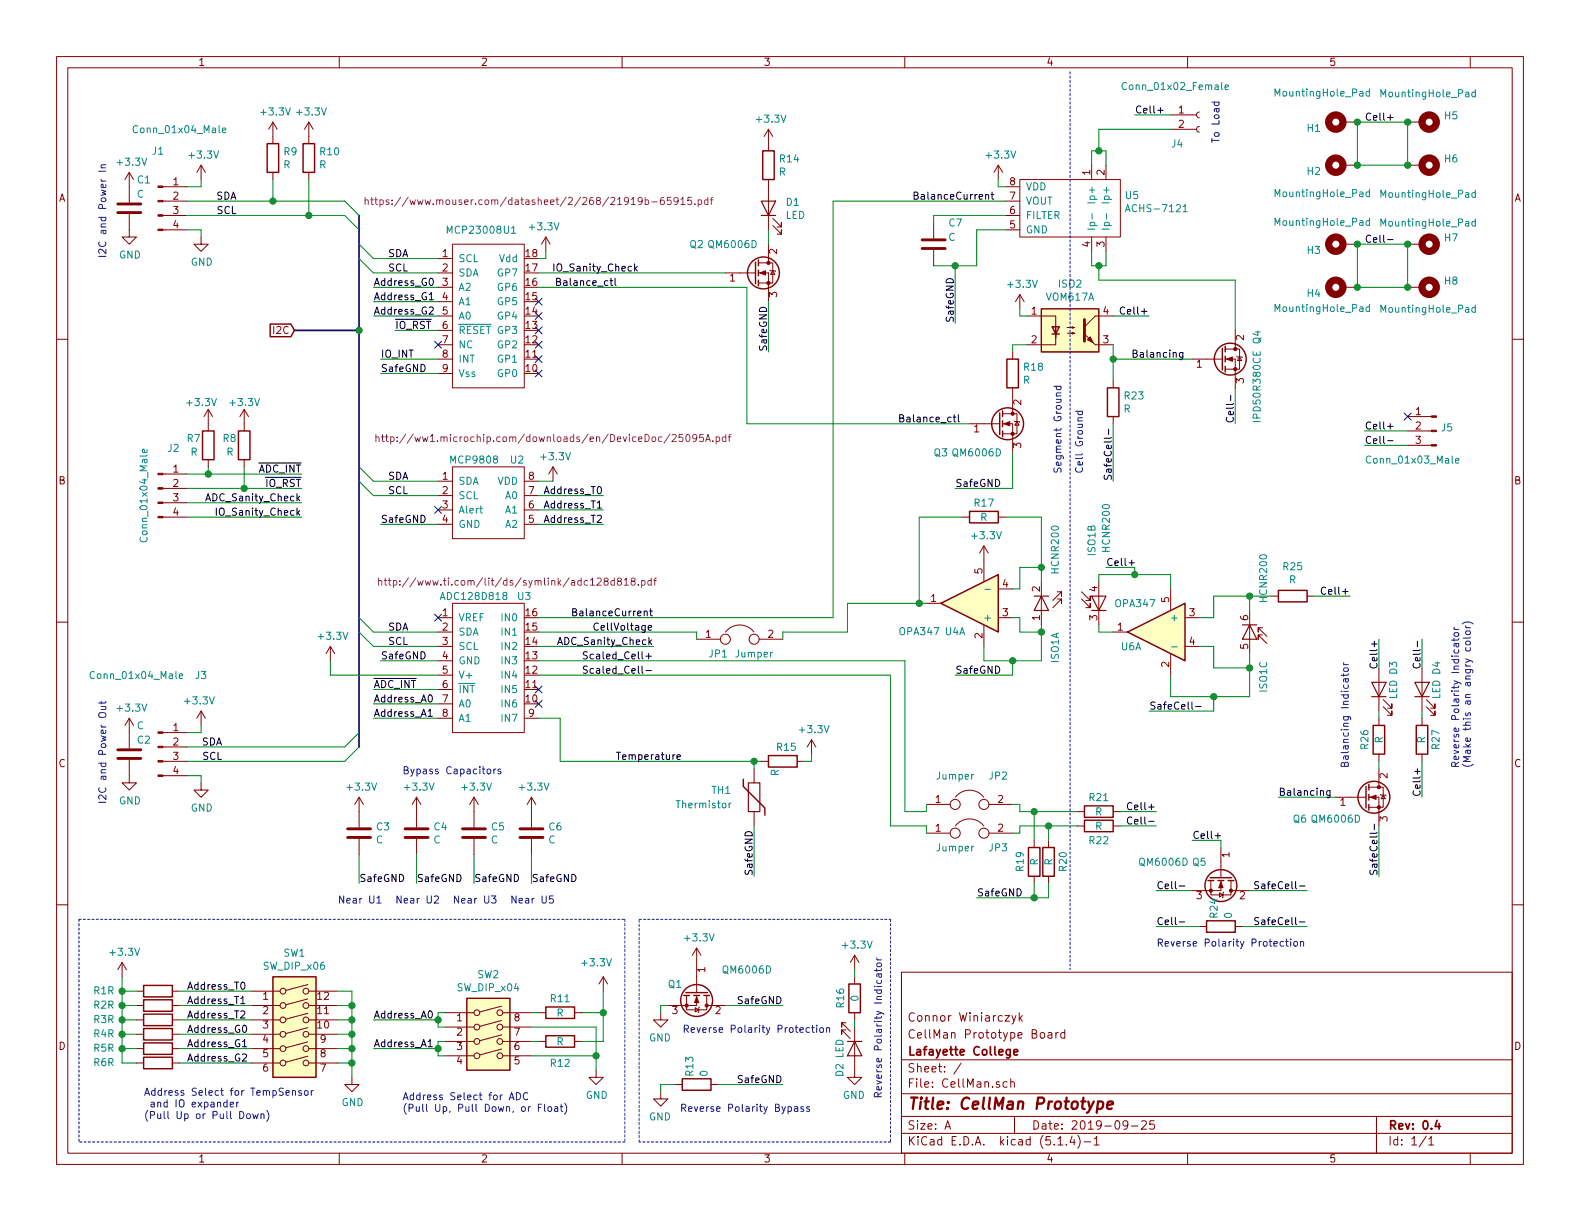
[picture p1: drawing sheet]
<svg xmlns="http://www.w3.org/2000/svg" width="279mm" height="216mm" viewBox="0 0 279 216" stroke-linecap="round" stroke-linejoin="round" font-family="sans-serif">
<defs><g id="words">
<text font-size="2.8" fill="#840000" x="160.4" y="196.2">Title: CellMan Prototype</text>
<g font-size="2.1" fill="#840000">
<text x="160.4" y="183.6">CellMan Prototype Board</text>
<text x="160.4" y="180.6">Connor Winiarczyk</text>
<text x="160.4" y="189.6">Sheet: /</text>
<text x="160.4" y="186.6">Lafayette College</text>
<text x="160.4" y="192.3">File: CellMan.sch</text>
<text x="160.4" y="202.5">KiCad E.D.A. kicad (5.1.4)-1</text>
<text x="160.4" y="199.7">Size: A</text>
<text x="182.4" y="199.7">Date: 2019-09-25</text>
<text x="245.4" y="199.7">Rev: 0.4</text>
<text x="245.4" y="202.5">Id: 1/1</text>
</g>
<g font-size="1.8" fill="#840000">
<text x="35" y="11.6">1</text>
<text x="85" y="11.6">2</text>
<text x="135" y="11.6">3</text>
<text x="185" y="11.6">4</text>
<text x="235" y="11.6">5</text>
<text x="208.4" y="20.1">1</text>
<text x="208.4" y="22.6">2</text>
<text x="10.4" y="35.6">A</text>
<text x="30.6" y="32.8">1</text>
<text x="30.6" y="35.3">2</text>
<text x="178.6" y="35.3">7</text>
<text x="178.6" y="32.8">8</text>
<text x="192.8" y="31" transform="rotate(-90 192.8 31)">1</text>
<text x="195.3" y="31" transform="rotate(-90 195.3 31)">2</text>
<text x="267.8" y="35.6">A</text>
<text x="30.6" y="37.8">3</text>
<text x="30.6" y="40.4">4</text>
<text x="178.6" y="40.4">5</text>
<text x="178.6" y="37.8">6</text>
<text x="78.3" y="45.5">1</text>
<text x="93" y="45.5">18</text>
<text x="137.4" y="44.9" transform="rotate(-90 137.4 44.9)">2</text>
<text x="192.8" y="43.7" transform="rotate(-90 192.8 43.7)">4</text>
<text x="195.3" y="43.7" transform="rotate(-90 195.3 43.7)">3</text>
<text x="78.3" y="48">2</text>
<text x="78.3" y="50.5">3</text>
<text x="78.3" y="53.1">4</text>
<text x="93" y="48">17</text>
<text x="93" y="53.1">15</text>
<text x="93" y="50.5">16</text>
<text x="129.1" y="49.8">1</text>
<text x="137.4" y="52.6" transform="rotate(-90 137.4 52.6)">3</text>
<text x="48.5" y="59.1">I2C</text>
<text x="78.3" y="55.6">5</text>
<text x="78.3" y="58.2">6</text>
<text x="93" y="58.2">13</text>
<text x="93" y="55.6">14</text>
<text x="182.4" y="55.6">1</text>
<text x="195.1" y="55.6">4</text>
<text x="78.3" y="60.7">7</text>
<text x="78.3" y="63.2">8</text>
<text x="78.3" y="65.8">9</text>
<text x="93" y="65.8">10</text>
<text x="93" y="63.2">11</text>
<text x="93" y="60.7">12</text>
<text x="182.4" y="60.7">2</text>
<text x="195.1" y="60.7">3</text>
<text x="211.6" y="65">1</text>
<text x="220" y="60.2" transform="rotate(-90 220 60.2)">2</text>
<text x="180.6" y="71.6" transform="rotate(-90 180.6 71.6)">2</text>
<text x="220" y="67.8" transform="rotate(-90 220 67.8)">3</text>
<text x="172.2" y="76.5">1</text>
<text x="250.3" y="73.4">1</text>
<text x="250.3" y="75.9">2</text>
<text x="30.6" y="83.6">1</text>
<text x="180.6" y="79.2" transform="rotate(-90 180.6 79.2)">3</text>
<text x="250.3" y="78.5">3</text>
<text x="10.4" y="85.6">B</text>
<text x="30.6" y="86.1">2</text>
<text x="30.6" y="88.6">3</text>
<text x="78.3" y="84.8">1</text>
<text x="78.3" y="87.4">2</text>
<text x="78.3" y="89.9">3</text>
<text x="93.5" y="89.9">6</text>
<text x="93.5" y="87.4">7</text>
<text x="93.5" y="84.8">8</text>
<text x="267.8" y="85.6">B</text>
<text x="30.6" y="91.2">4</text>
<text x="78.3" y="92.5">4</text>
<text x="93.5" y="92.5">5</text>
<text x="173.7" y="101.4" transform="rotate(-90 173.7 101.4)">5</text>
<text x="164.6" y="106.4">1</text>
<text x="177.3" y="103.9">4</text>
<text x="183.9" y="104.6" transform="rotate(-90 183.9 104.6)">2</text>
<text x="194.1" y="104.6" transform="rotate(-90 194.1 104.6)">4</text>
<text x="206.8" y="106.5" transform="rotate(-90 206.8 106.5)">5</text>
<text x="78.3" y="109">1</text>
<text x="78.3" y="111.5">2</text>
<text x="93" y="111.5">15</text>
<text x="93" y="109">16</text>
<text x="124.8" y="112.8">1</text>
<text x="135.8" y="112.8">2</text>
<text x="173.7" y="112.9" transform="rotate(-90 173.7 112.9)">2</text>
<text x="177.3" y="109">3</text>
<text x="183.9" y="109.7" transform="rotate(-90 183.9 109.7)">1</text>
<text x="194.1" y="109.7" transform="rotate(-90 194.1 109.7)">3</text>
<text x="197.6" y="111.5">1</text>
<text x="210.3" y="109">3</text>
<text x="220.7" y="109.7" transform="rotate(-90 220.7 109.7)">6</text>
<text x="78.3" y="114">3</text>
<text x="78.3" y="116.6">4</text>
<text x="78.3" y="119.1">5</text>
<text x="93" y="119.1">12</text>
<text x="93" y="116.6">13</text>
<text x="93" y="114">14</text>
<text x="206.8" y="118" transform="rotate(-90 206.8 118)">2</text>
<text x="210.3" y="114">4</text>
<text x="220.7" y="114.8" transform="rotate(-90 220.7 114.8)">5</text>
<text x="78.3" y="121.7">6</text>
<text x="78.3" y="124.2">7</text>
<text x="93" y="124.2">10</text>
<text x="93" y="121.7">11</text>
<text x="30.6" y="129.3">1</text>
<text x="30.6" y="131.8">2</text>
<text x="78.3" y="126.7">8</text>
<text x="93.5" y="126.7">9</text>
<text x="10.4" y="135.6">C</text>
<text x="30.6" y="134.4">3</text>
<text x="30.6" y="136.9">4</text>
<text x="245.4" y="137.6" transform="rotate(-90 245.4 137.6)">2</text>
<text x="267.8" y="135.6">C</text>
<text x="165.4" y="142">1</text>
<text x="176.5" y="142">2</text>
<text x="237" y="142.5">1</text>
<text x="165.4" y="147.1">1</text>
<text x="176.5" y="147.1">2</text>
<text x="245.4" y="145.3" transform="rotate(-90 245.4 145.3)">3</text>
<text x="217.4" y="151.6" transform="rotate(-90 217.4 151.6)">1</text>
<text x="211.6" y="159">3</text>
<text x="219.2" y="159">2</text>
<text x="124.7" y="171.9" transform="rotate(-90 124.7 171.9)">1</text>
<text x="46.5" y="176.8">1</text>
<text x="46.5" y="179.3">2</text>
<text x="56.2" y="179.3">11</text>
<text x="56.2" y="176.8">12</text>
<text x="118.9" y="179.3">3</text>
<text x="126.5" y="179.3">2</text>
<text x="10.4" y="185.6">D</text>
<text x="46.5" y="181.9">3</text>
<text x="46.5" y="184.4">4</text>
<text x="56.2" y="181.9">10</text>
<text x="56.7" y="184.4">9</text>
<text x="80.8" y="180.6">1</text>
<text x="80.8" y="183.1">2</text>
<text x="80.8" y="185.7">3</text>
<text x="91" y="185.7">6</text>
<text x="91" y="183.1">7</text>
<text x="91" y="180.6">8</text>
<text x="267.8" y="185.6">D</text>
<text x="46.5" y="186.9">5</text>
<text x="46.5" y="189.5">6</text>
<text x="56.7" y="189.5">7</text>
<text x="56.7" y="186.9">8</text>
<text x="80.8" y="188.2">4</text>
<text x="91" y="188.2">5</text>
<text x="35" y="205.5">1</text>
<text x="85" y="205.5">2</text>
<text x="135" y="205.5">3</text>
<text x="185" y="205.5">4</text>
<text x="235" y="205.5">5</text>
</g>
<g font-size="1.8" fill="#008484">
<text x="199.1" y="15.9">Conn_01x02_Female</text>
<text x="225.8" y="17.1">MountingHole_Pad</text>
<text x="244.6" y="17.2">MountingHole_Pad</text>
<text x="24.1" y="23.5">Conn_01x04_Male</text>
<text x="46.3" y="20.4">+3.3V</text>
<text x="52.7" y="20.4">+3.3V</text>
<text x="133.9" y="21.7">+3.3V</text>
<text x="231.2" y="23.3">H1</text>
<text x="255.5" y="21.1">H5</text>
<text x="20.9" y="29.3">+3.3V</text>
<text x="27" y="27.4">J1</text>
<text x="33.6" y="28">+3.3V</text>
<text x="50.1" y="29.8">R</text>
<text x="50.2" y="27.5">R9</text>
<text x="56.5" y="29.8">R</text>
<text x="56.7" y="27.5">R10</text>
<text x="137.9" y="28.7">R14</text>
<text x="174.6" y="28">+3.3V</text>
<text x="207.2" y="26.1">J4</text>
<text x="255.5" y="28.7">H6</text>
<text x="24.2" y="35">C</text>
<text x="24.3" y="32.4">C1</text>
<text x="137.7" y="31">R</text>
<text x="181.4" y="33.7">VDD</text>
<text x="193.7" y="35.4" transform="rotate(-90 193.7 35.4)">Ip+</text>
<text x="196.2" y="35.4" transform="rotate(-90 196.2 35.4)">Ip+</text>
<text x="199.1" y="35.2">U5</text>
<text x="225.8" y="34.8">MountingHole_Pad</text>
<text x="231.2" y="30.9">H2</text>
<text x="244.6" y="35">MountingHole_Pad</text>
<text x="79.4" y="41.3">MCP23008 U1</text>
<text x="93.8" y="40.7">+3.3V</text>
<text x="138.9" y="38.7">LED</text>
<text x="139.1" y="36.4">D1</text>
<text x="167.8" y="40.1">C7</text>
<text x="181.4" y="41.3">GND</text>
<text x="181.4" y="38.7">FILTER</text>
<text x="181.4" y="36.2">VOUT</text>
<text x="193.7" y="40.9" transform="rotate(-90 193.7 40.9)">Ip-</text>
<text x="196.2" y="40.9" transform="rotate(-90 196.2 40.9)">Ip-</text>
<text x="199.8" y="37.5">ACHS-7121</text>
<text x="225.8" y="39.9">MountingHole_Pad</text>
<text x="244.6" y="40.1">MountingHole_Pad</text>
<text x="21" y="45.7">GND</text>
<text x="33.7" y="47">GND</text>
<text x="81" y="46.4">SCL</text>
<text x="88.3" y="46.4">Vdd</text>
<text x="122" y="43.9">Q2 QM6006D</text>
<text x="167.7" y="42.6">C</text>
<text x="231.2" y="44.9">H3</text>
<text x="255.5" y="42.7">H7</text>
<text x="81" y="48.9">SDA</text>
<text x="81" y="51.4">A2</text>
<text x="81" y="54">A1</text>
<text x="88.2" y="48.9">GP7</text>
<text x="88.2" y="54">GP5</text>
<text x="88.2" y="51.4">GP6</text>
<text x="178.4" y="50.9">+3.3V</text>
<text x="185.1" y="53.2">VOM617A</text>
<text x="187.2" y="50.9">ISO2</text>
<text x="231.2" y="52.5">H4</text>
<text x="255.5" y="50.3">H8</text>
<text x="81" y="56.5">A0</text>
<text x="81" y="59.1">RESET</text>
<text x="88.2" y="59.1">GP3</text>
<text x="88.2" y="56.5">GP4</text>
<text x="225.8" y="55.2">MountingHole_Pad</text>
<text x="244.6" y="55.3">MountingHole_Pad</text>
<text x="81" y="61.6">NC</text>
<text x="81" y="64.1">INT</text>
<text x="88.2" y="64.1">GP1</text>
<text x="88.2" y="61.6">GP2</text>
<text x="181.1" y="65.6">R18</text>
<text x="222.9" y="60.8" transform="rotate(-90 222.9 60.8)">Q4</text>
<text x="33.2" y="71.8">+3.3V</text>
<text x="40.8" y="71.8">+3.3V</text>
<text x="81" y="66.7">Vss</text>
<text x="88.2" y="66.7">GP0</text>
<text x="180.9" y="67.9">R</text>
<text x="198.9" y="70.6">R23</text>
<text x="198.7" y="72.9">R</text>
<text x="222.9" y="74.2" transform="rotate(-90 222.9 74.2)">IPD50R380CE</text>
<text x="254.9" y="76.3">J5</text>
<text x="29.7" y="79.9">J2</text>
<text x="33.1" y="78.2">R7</text>
<text x="33.7" y="80.6">R</text>
<text x="39.5" y="78.2">R8</text>
<text x="40.1" y="80.6">R</text>
<text x="79.9" y="82">MCP9808</text>
<text x="90.3" y="82">U2</text>
<text x="95.8" y="81.4">+3.3V</text>
<text x="165.2" y="80.7">Q3 QM6006D</text>
<text x="242.1" y="82">Conn_01x03_Male</text>
<text x="81" y="85.7">SDA</text>
<text x="81" y="88.3">SCL</text>
<text x="88" y="85.7">VDD</text>
<text x="89.4" y="88.3">A0</text>
<text x="172.4" y="89.6">R17</text>
<text x="26.1" y="95.3" transform="rotate(-90 26.1 95.3)">Conn_01x04_Male</text>
<text x="81" y="90.8">Alert</text>
<text x="81" y="93.3">GND</text>
<text x="89.4" y="93.3">A2</text>
<text x="89.4" y="90.8">A1</text>
<text x="172" y="95.4">+3.3V</text>
<text x="173.4" y="92.1">R</text>
<text x="187.2" y="101.2" transform="rotate(-90 187.2 101.2)">HCNR200</text>
<text x="193.7" y="98.2" transform="rotate(-90 193.7 98.2)">ISO1B</text>
<text x="196.3" y="97.4" transform="rotate(-90 196.3 97.4)">HCNR200</text>
<text x="227" y="100.8">R25</text>
<text x="78.3" y="106.1">ADC128D818</text>
<text x="91.6" y="106.1">U3</text>
<text x="197.4" y="107.4">OPA347</text>
<text x="224.1" y="106.3" transform="rotate(-90 224.1 106.3)">HCNR200</text>
<text x="228" y="103.1">R</text>
<text x="56.5" y="113.1">+3.3V</text>
<text x="81" y="109.9">VREF</text>
<text x="81" y="112.4">SDA</text>
<text x="89" y="112.4">IN1</text>
<text x="89" y="109.9">IN0</text>
<text x="159.2" y="112.3">OPA347</text>
<text x="167.1" y="112.3">U4A</text>
<text x="174.5" y="109.9">+</text>
<text x="207.5" y="109.9">+</text>
<text x="81" y="114.9">SCL</text>
<text x="81" y="117.5">GND</text>
<text x="89" y="117.5">IN3</text>
<text x="89" y="114.9">IN2</text>
<text x="125.4" y="116.3">JP1</text>
<text x="130.1" y="116.3">Jumper</text>
<text x="187.2" y="117.2" transform="rotate(-90 187.2 117.2)">ISO1A</text>
<text x="198.3" y="115">U6A</text>
<text x="16.5" y="120.1">Conn_01x04_Male</text>
<text x="20.9" y="125.8">+3.3V</text>
<text x="32.8" y="124.6">+3.3V</text>
<text x="34.6" y="120.1">J3</text>
<text x="81" y="120">V+</text>
<text x="81" y="122.6">INT</text>
<text x="81" y="125.1">A0</text>
<text x="89" y="125.1">IN6</text>
<text x="89" y="122.6">IN5</text>
<text x="89" y="120">IN4</text>
<text x="224.1" y="122.4" transform="rotate(-90 224.1 122.4)">ISO1C</text>
<text x="247.1" y="123.7" transform="rotate(-90 247.1 123.7)">LED D3</text>
<text x="254.7" y="123.7" transform="rotate(-90 254.7 123.7)">LED D4</text>
<text x="24.2" y="129">C</text>
<text x="24.3" y="131.5">C2</text>
<text x="81" y="127.6">A1</text>
<text x="89" y="127.6">IN7</text>
<text x="141.6" y="129.6">+3.3V</text>
<text x="244.5" y="131.4" transform="rotate(-90 244.5 131.4)">R</text>
<text x="252" y="131.4" transform="rotate(-90 252 131.4)">R</text>
<text x="137.4" y="132.8">R15</text>
<text x="137.7" y="137.2" transform="rotate(-90 137.7 137.2)">R</text>
<text x="165.7" y="137.8">Jumper</text>
<text x="175" y="137.8">JP2</text>
<text x="242" y="132.4" transform="rotate(-90 242 132.4)">R26</text>
<text x="254.6" y="132.4" transform="rotate(-90 254.6 132.4)">R27</text>
<text x="21" y="142.2">GND</text>
<text x="33.7" y="143.5">GND</text>
<text x="61.5" y="139.8">+3.3V</text>
<text x="71.7" y="139.8">+3.3V</text>
<text x="81.9" y="139.8">+3.3V</text>
<text x="92" y="139.8">+3.3V</text>
<text x="119.8" y="142.9">Thermistor</text>
<text x="125.9" y="140.4">TH1</text>
<text x="192.7" y="141.7">R21</text>
<text x="66.5" y="149.1">C</text>
<text x="66.6" y="146.8">C3</text>
<text x="76.7" y="149.1">C</text>
<text x="76.8" y="146.8">C4</text>
<text x="86.8" y="149.1">C</text>
<text x="86.9" y="146.8">C5</text>
<text x="97" y="149.1">C</text>
<text x="97.1" y="146.8">C6</text>
<text x="192.7" y="149.3">R22</text>
<text x="193.7" y="146.7">R</text>
<text x="193.7" y="144.2">R</text>
<text x="228.7" y="145.5">Q6 QM6006D</text>
<text x="165.7" y="150.5">Jumper</text>
<text x="175" y="150.5">JP3</text>
<text x="181" y="154" transform="rotate(-90 181 154)">R19</text>
<text x="183.6" y="153" transform="rotate(-90 183.6 153)">R</text>
<text x="186.1" y="153" transform="rotate(-90 186.1 153)">R</text>
<text x="188.6" y="154" transform="rotate(-90 188.6 154)">R20</text>
<text x="201.7" y="153.1">QM6006D Q5</text>
<text x="121.2" y="166.5">+3.3V</text>
<text x="149.2" y="167.7">+3.3V</text>
<text x="215.3" y="162.3" transform="rotate(-90 215.3 162.3)">R24</text>
<text x="217.9" y="162.4" transform="rotate(-90 217.9 162.4)">0</text>
<text x="19.6" y="169">+3.3V</text>
<text x="46.7" y="171.5">SW_DIP_x06</text>
<text x="50.2" y="169.2">SW1</text>
<text x="84.5" y="173">SW2</text>
<text x="103.1" y="170.9">+3.3V</text>
<text x="128.1" y="172.1">QM6006D</text>
<text x="16.6" y="175.8">R1R</text>
<text x="16.6" y="178.4">R2R</text>
<text x="81" y="175.3">SW_DIP_x04</text>
<text x="97.4" y="177.2">R11</text>
<text x="98.4" y="179.8">R</text>
<text x="118.2" y="174.7">Q1</text>
<text x="149.3" y="178.1" transform="rotate(-90 149.3 178.1)">R16</text>
<text x="151.8" y="177" transform="rotate(-90 151.8 177)">0</text>
<text x="16.6" y="183.4">R4R</text>
<text x="16.6" y="186">R5R</text>
<text x="16.6" y="180.9">R3R</text>
<text x="98.4" y="184.8">R</text>
<text x="114.8" y="184.1">GND</text>
<text x="16.6" y="188.5">R6R</text>
<text x="97.4" y="188.6">R12</text>
<text x="122.6" y="190.2" transform="rotate(-90 122.6 190.2)">R13</text>
<text x="125.1" y="190.3" transform="rotate(-90 125.1 190.3)">0</text>
<text x="149.1" y="190.3" transform="rotate(-90 149.1 190.3)">D2 LED</text>
<text x="60.4" y="195.6">GND</text>
<text x="103.6" y="194.3">GND</text>
<text x="149" y="194.3">GND</text>
<text x="114.8" y="198.1">GND</text>
</g>
<g font-size="1.8">
<text x="200.7" y="20.1">Cell+</text>
<text x="241.3" y="21.3">Cell+</text>
<text x="38.2" y="35.3">SDA</text>
<text x="161.3" y="35.3">BalanceCurrent</text>
<text x="38.4" y="37.8">SCL</text>
<text x="68.6" y="45.5">SDA</text>
<text x="241.3" y="42.9">Cell-</text>
<text x="66" y="53.1">Address_G1</text>
<text x="66" y="50.5">Address_G0</text>
<text x="68.6" y="48">SCL</text>
<text x="98.6" y="48">IO_Sanity_Check</text>
<text x="99.4" y="50.5">Balance_ctl</text>
<text x="66" y="55.6">Address_G2</text>
<text x="69.8" y="58.2">IO_RST</text>
<text x="168.7" y="57.2" transform="rotate(-90 168.7 57.2)">SafeGND</text>
<text x="198.9" y="55.6">Cell+</text>
<text x="67.3" y="65.8">SafeGND</text>
<text x="67.3" y="63.2">IO_INT</text>
<text x="135.6" y="62.2" transform="rotate(-90 135.6 62.2)">SafeGND</text>
<text x="201.1" y="63.2">Balancing</text>
<text x="158.7" y="74.7">Balance_ctl</text>
<text x="218.2" y="74.9" transform="rotate(-90 218.2 74.9)">Cell-</text>
<text x="241.3" y="75.9">Cell+</text>
<text x="45.7" y="83.6">ADC_INT</text>
<text x="241.3" y="78.5">Cell-</text>
<text x="36.9" y="88.6">ADC_Sanity_Check</text>
<text x="46.9" y="86.1">IO_RST</text>
<text x="68.6" y="87.4">SCL</text>
<text x="68.6" y="84.8">SDA</text>
<text x="96.5" y="89.9">Address_T1</text>
<text x="96.5" y="87.4">Address_T0</text>
<text x="168.9" y="86.1">SafeGND</text>
<text x="196.6" y="85.1" transform="rotate(-90 196.6 85.1)">SafeCell-</text>
<text x="38.9" y="91.2">IO_Sanity_Check</text>
<text x="67.3" y="92.5">SafeGND</text>
<text x="96.5" y="92.5">Address_T2</text>
<text x="195.6" y="100.1">Cell+</text>
<text x="234.5" y="105.2">Cell+</text>
<text x="68.6" y="111.5">SDA</text>
<text x="102.4" y="109">BalanceCurrent</text>
<text x="105.9" y="111.5">CellVoltage</text>
<text x="67.3" y="116.6">SafeGND</text>
<text x="68.6" y="114">SCL</text>
<text x="99.2" y="114">ADC_Sanity_Check</text>
<text x="104.6" y="116.6">Scaled_Cell+</text>
<text x="105.1" y="119.1">Scaled_Cell-</text>
<text x="168.9" y="119.1">SafeGND</text>
<text x="243.6" y="117.3" transform="rotate(-90 243.6 117.3)">Cell+</text>
<text x="251.2" y="116.9" transform="rotate(-90 251.2 116.9)">Cell-</text>
<text x="66" y="121.7">ADC_INT</text>
<text x="66" y="124.2">Address_A0</text>
<text x="203.2" y="125.5">SafeCell-</text>
<text x="35.6" y="131.8">SDA</text>
<text x="66" y="126.7">Address_A1</text>
<text x="35.8" y="134.4">SCL</text>
<text x="109.9" y="134.4">Temperature</text>
<text x="200.2" y="143.3">Cell+</text>
<text x="226.1" y="140.7">Balancing</text>
<text x="251.2" y="141" transform="rotate(-90 251.2 141)">Cell+</text>
<text x="200.6" y="145.8">Cell-</text>
<text x="210.8" y="148.3">Cell+</text>
<text x="63.5" y="156">SafeGND</text>
<text x="73.7" y="156">SafeGND</text>
<text x="83.8" y="156">SafeGND</text>
<text x="94" y="156">SafeGND</text>
<text x="133.1" y="154.9" transform="rotate(-90 133.1 154.9)">SafeGND</text>
<text x="243.6" y="154.9" transform="rotate(-90 243.6 154.9)">SafeCell-</text>
<text x="172.7" y="158.5">SafeGND</text>
<text x="204.5" y="157.2">Cell-</text>
<text x="223.6" y="157.2">SafeCell-</text>
<text x="204.5" y="163.6">Cell-</text>
<text x="223.6" y="163.6">SafeCell-</text>
<text x="33" y="175">Address_T0</text>
<text x="33" y="177.5">Address_T1</text>
<text x="130.8" y="177.5">SafeGND</text>
<text x="33" y="182.6">Address_G0</text>
<text x="33" y="185.2">Address_G1</text>
<text x="33" y="180.1">Address_T2</text>
<text x="66" y="180.1">Address_A0</text>
<text x="66" y="185.2">Address_A1</text>
<text x="33" y="187.7">Address_G2</text>
<text x="130.8" y="191.5">SafeGND</text>
</g>
<g font-size="1.8" fill="#0000c2">
<text x="215.6" y="25.4" transform="rotate(-90 215.6 25.4)">To Load</text>
<text x="18.8" y="45.7" transform="rotate(-90 18.8 45.7)">I2C and Power In</text>
<text x="187.7" y="83.8" transform="rotate(-90 187.7 83.8)">Segment Ground</text>
<text x="191.5" y="83.8" transform="rotate(-90 191.5 83.8)">Cell Ground</text>
<text x="71.1" y="136.9">Bypass Capacitors</text>
<text x="238.5" y="135.9" transform="rotate(-90 238.5 135.9)">Balancing Indicator</text>
<text x="258" y="135.9" transform="rotate(-90 258 135.9)">Reverse Polarity Indicator</text>
<text x="260.1" y="135.9" transform="rotate(-90 260.1 135.9)">(Make this an angry color)</text>
<text x="18.8" y="142.2" transform="rotate(-90 18.8 142.2)">I2C and Power Out</text>
<text x="59.7" y="159.8">Near U1</text>
<text x="69.8" y="159.8">Near U2</text>
<text x="80" y="159.8">Near U3</text>
<text x="90.2" y="159.8">Near U5</text>
<text x="204.5" y="167.4">Reverse Polarity Protection</text>
<text x="120.6" y="182.6">Reverse Polarity Protection</text>
<text x="25.4" y="193.8">Address Select for TempSensor</text>
<text x="25.4" y="197.9">(Pull Up or Pull Down)</text>
<text x="25.9" y="195.8">and IO expander</text>
<text x="71.1" y="194.5">Address Select for ADC</text>
<text x="71.1" y="196.6">(Pull Up, Pull Down, or Float)</text>
<text x="122.9" y="196.6">Reverse Polarity Bypass</text>
<text x="156" y="194.3" transform="rotate(-90 156 194.3)">Reverse Polarity Indicator</text>
</g>
<g font-size="1.8" fill="#840084">
<text x="70.3" y="36.2">https://www.mouser.com/datasheet/2/268/21919b-65915.pdf</text>
<text x="71.1" y="78.2">http://ww1.microchip.com/downloads/en/DeviceDoc/25095A.pdf</text>
<text x="71.3" y="103.6">http://www.ti.com/lit/ds/symlink/adc128d818.pdf</text>
</g>
</g></defs>
<g fill="none" stroke="#840000" stroke-width=".18">
<path d="M10 10h259.4v195.9h-259.4zM12 12h255.4v191.9h-255.4zM60 10v2M110 10v2M160 10v2M210 10v2M212.1 19.8l-.3 .1-.2 .3 .1 .4 .4 .2M260 10v2M22.9 37.8v4.1h1.2l-1.2 1.3-1.3-1.3h1.3M22.9 30.5v5.3M22.9 30.5l-.8 1.3M22.9 30.5l.7 1.3"/>
<path d="M28.8 38.1h4.2M28.8 35.6h4.2M28.8 33h4.2M35.6 29.2v2.6M35.6 29.2l-.8 1.3M35.6 29.2l.7 1.3M48.3 21.6l-.8 1.3M48.3 21.6v3.8M48.3 30.5v1.3M48.3 21.6l.7 1.3M54.6 21.6l-.8 1.3M54.6 21.6v3.8"/>
<path d="M54.6 30.5v1.3M54.6 21.6l.8 1.3M135.9 22.9v3.8M135.9 31.8v8.8M135.9 22.9l-.8 1.2M135.9 22.9l.8 1.2M136.7 39.9l1.5 1.5v-.8v.8h-.8M136.7 38.6l1.5 1.5v-.7v.7h-.8M165.1 39.4v2.8M176.5 29.2l-.7 1.3M176.5 29.2v2.6M176.5 29.2l.8 1.3"/>
<path d="M177.8 38.1h2.5M177.8 35.6h2.5M177.8 33h2.5M180.3 31.8h17.8v10.1h-17.8zM193 29.2v2.6M195.6 29.2v2.6M207 22.9h4.6M207 20.3h4.6M212.1 22.4l-.3 .1-.2 .3 .1 .4 .4 .2M237.5 21.6h2.5M237.5 29.2h2.5M248.9 21.6h2.6"/>
<path d="M248.9 29.2h2.6M10 60h2M28.8 40.6h4.2M35.6 41.9v1.3h1.2l-1.2 1.3-1.3-1.3h1.3M77.5 45.7h2.5M77.5 48.3h2.5M77.5 50.8h2.5M77.5 53.3h2.5M77.5 55.9h2.5M77.5 58.4h2.5M80 43.2h12.7v25.4h-12.7zM96.5 41.9l.8 1.3"/>
<path d="M96.5 41.9v2.6M96.5 41.9l-.7 1.3M128.3 48.3h5.3M134.1 48.3h1.8v5M134.1 46.5h1.8M135.9 46.5h.8v3.5h-2.6M135.9 43.2v3.3M136.1 47.8l.2 .1h.7l.2 .1M136.7 47.9l.3 .6h-.7zM165.1 44.2v2.8M177.8 40.6h2.5M180.3 52.1l-.7 1.2"/>
<path d="M180.3 52.1v2.5M180.3 52.1l.8 1.2M181.6 55.9h5.1v3.8v-1.9M186.7 59.1v1.9h-5.1M188.7 58.9h1.3l-.4 .2v-.3l.4 .1M188.7 57.9h1.3l-.4 .1v-.2l.4 .1M193 41.9v2.6M195.6 41.9v2.6M196.8 55.9h-3.1l-1.9 1.9M218.4 58.4v3.3M237.5 50.8h2.5M237.5 43.2h2.5"/>
<path d="M248.9 50.8h2.6M248.9 43.2h2.6M267.4 60h2M36.8 72.4v3.8M36.8 72.4l-.7 1.3M36.8 72.4l.8 1.3M43.2 72.4v3.8M43.2 72.4l-.8 1.3M43.2 72.4l.7 1.3M77.5 61h2.5M77.5 63.5h2.5M77.5 66h2.5"/>
<path d="M171.4 74.9h5.4M177.3 74.9h1.8v5.1M177.3 73.2h1.8M179.1 73.2h.7v3.5h-2.5M179.1 62.2v1.3M179.1 68.6v4.6M179.3 74.4l.2 .1h.7l.1 .2M179.8 74.5l.4 .7h-.7zM193.7 61h3.1M196.8 67.3v1.3M196.8 73.7v1.2M200.7 77.5h.1"/>
<path d="M210.8 63.5h5.4M216.7 63.5h1.7v5.1M216.7 61.7h1.7M218.4 61.7h.8v3.6h-2.5M218.7 63l.1 .1h.8l.1 .1M219.2 63.1l.4 .7h-.8zM248.9 78.7h4.2M248.9 76.2h4.2M248.9 73.7h4.2M28.8 91.4h4.2M28.8 88.9h4.2M28.8 86.4h4.2"/>
<path d="M28.8 83.8h4.2M36.8 81.3v1.3M43.2 81.3v1.3M77.5 85.1h2.5M77.5 87.6h2.5M77.5 90.2h2.5M77.5 92.7h2.5M80 82.6h12.7v12.7h-12.7zM92.7 85.1h2.5M92.7 87.6h2.5M92.7 90.2h2.5M92.7 92.7h2.5"/>
<path d="M97.8 82.6l-.8 1.2M97.8 82.6v2.5M97.8 82.6l.8 1.2M170.2 91.4h1.2M174 96.5v6.4M174 96.5l-.8 1.3M174 96.5l.8 1.3M176.5 91.4h1.3M10 110h2M58.4 114.3l-.7 1.3M58.4 114.3v2.5M58.4 114.3l.8 1.3"/>
<path d="M77.5 111.8h2.5M77.5 109.2h2.5M77.5 114.3h2.5M77.5 116.8h2.5M77.5 119.4h2.5M80 106.7h12.7v22.8h-12.7zM123.2 113h4.2M128.3 111.8a3.2 3.2 0 0 1 5 0M134.2 113h4.2M163.8 106.7h2.6M174 110.5v3.8M176.5 109.2h2.6"/>
<path d="M176.5 104.1h2.6M184.1 102.9v7.6M186.9 105.9h.8v.8v-.8l-1.5 1.5M186.9 104.6h.8v.8v-.8l-1.5 1.6M191.3 104.6l1.5 1.6v-.8v.8h-.8M191.3 105.9l1.5 1.5v-.7v.7h-.8M194.3 102.9v7.6M196.8 111.8h2.6M207 104.1v3.9M207 115.6v3.8M209.5 109.2h2.6M209.5 114.3h2.6"/>
<path d="M221 108v7.6M223.3 112.3h-.8v.7v-.7l1.5 1.5M223.3 111h-.8v.8v-.8l1.5 1.5M224.8 105.4h1.3M231.1 105.4h1.3M243.8 118.1v7.6M251.5 118.1v7.6M267.4 110h2M22.9 134.4v4h1.2l-1.2 1.3-1.3-1.3h1.3M22.9 127v5.3M22.9 127l-.8 1.3M22.9 127l.7 1.3"/>
<path d="M28.8 134.6h4.2M28.8 137.2h4.2M28.8 132.1h4.2M28.8 129.5h4.2M35.6 138.4v1.3h1.2l-1.2 1.3-1.3-1.3h1.3M35.6 125.7l.7 1.3M35.6 125.7v2.6M35.6 125.7l-.8 1.3M77.5 121.9h2.5M77.5 124.5h2.5M77.5 127h2.5M92.7 127h2.5"/>
<path d="M133.3 135.9v2.5M134.6 134.6h1.3M141 134.6h1.2M143.5 130.8l-.8 1.3M143.5 130.8v2.6M143.5 130.8l.8 1.3M177.8 135.9h.1M242.1 139.2h1.7M243.8 139.2h.8v3.5h-2.5M243.8 127v1.3M243.8 133.4v1.2M243.8 135.9v3.3"/>
<path d="M244.6 125l1.5 1.5v-.8v.8h-.7M244.6 123.7l1.5 1.5v-.7v.7h-.7M251.5 127v1.3M251.5 133.4v1.2M252.2 125l1.5 1.5v-.8v.8h-.7M252.2 123.7l1.5 1.5v-.7v.7h-.7M10 160h2M63.5 141l-.8 1.2M63.5 141v5.3M63.5 148.3v2.8M63.5 141l.8 1.2M73.7 141l-.8 1.2"/>
<path d="M73.7 141v5.3M73.7 148.3v2.8M73.7 141l.7 1.2M83.8 141v5.3M83.8 148.3v2.8M83.8 141l-.7 1.2M83.8 141l.8 1.2M94 141v5.3M94 148.3v2.8M94 141l-.8 1.2M94 141l.7 1.2M133.3 143.5v2.6"/>
<path d="M163.8 147.3h4.2M163.8 142.2h4.2M168.9 146.1a3.2 3.2 0 0 1 5.1 0M168.9 141a3.2 3.2 0 0 1 5.1 0M174.9 147.3h4.2M174.9 142.2h4.2M182.9 148.6v1.3M182.9 154.9v1.3M185.4 148.6v1.3M185.4 154.9v1.3M190.5 146.1h1.3M190.5 143.5h1.3"/>
<path d="M196.8 146.1h1.3M196.8 143.5h1.3M214.1 155.7v2.5h3.6v-.7M214.6 141h.1M215.6 157.9l.7 .3-.7 .4zM215.9 149.9v5.3M215.9 155.7v1.8h-5.1M216.4 157.7l-.1 .2v.7l-.1 .2M217.7 155.7v1.8M217.7 157.5h3.3M236.2 141h5.4M242.1 141h1.7v5.1"/>
<path d="M244.1 140.5l.1 .1h.8l.1 .1M244.6 140.6l.4 .6h-.8zM267.4 160h2M21.6 170.2l-.8 1.3M21.6 170.2v2.5M21.6 170.2l.8 1.3M24.1 175.3h1.3M24.1 177.8h1.3M30.5 175.3h1.2M30.5 177.8h1.2M44.4 175.3h5.1M44.4 177.8h5.1"/>
<path d="M54.4 179.2l-3.9 1M54.4 176.6l-3.9 1.1M54.4 174.1l-3.9 1M54.6 175.3h5.1M54.6 177.8h5.1M78.7 179.1h5.1M88.7 177.9l-3.9 1M88.9 179.1h5.1M95.2 179.1h1.3M101.6 179.1h1.3M106.7 172.7l-.8 1.3M106.7 172.7v2.6"/>
<path d="M106.7 172.7l.7 1.3M116.8 179.1v1.2h-1.2l1.2 1.3 1.3-1.3h-1.3M121.4 176v2.6h3.6v-.8M122.9 178.2l.7 .4-.7 .3zM123.2 176v1.8h-5.1M123.2 167.6v7.9M123.2 167.6l-.8 1.3M123.2 167.6l.8 1.3M123.7 178.1l-.1 .1v.7l-.2 .2M125 177.8h3.3M125 176v1.8M151.1 168.9v2.6"/>
<path d="M151.1 172.7v1.3M151.1 179.1v1.2M151.1 168.9l-.7 1.3M151.1 168.9l.8 1.3M159.4 171.9h108v32h-108zM178.9 179.6l.4 1M179.7 179.6l-.5 1.3-.3 .2M180.2 179.1v1.5M180.8 179.6l-.6 .5M212.1 163.8h1.3M218.4 163.8h1.3M24.1 180.3h1.3"/>
<path d="M24.1 182.9h1.3M24.1 185.4h1.3M24.1 188h1.3M30.5 180.3h1.2M30.5 182.9h1.2M30.5 185.4h1.2M30.5 188h1.2M44.4 180.3h5.1M44.4 182.9h5.1M44.4 185.4h5.1M44.4 188h5.1M54.4 186.8l-3.9 1"/>
<path d="M54.4 184.2l-3.9 1.1M54.4 181.7l-3.9 1.1M54.6 180.3h5.1M54.6 182.9h5.1M54.6 185.4h5.1M54.6 188h5.1M62.2 190.5v1.3h1.3l-1.3 1.2-1.2-1.2h1.2M78.7 184.2h5.1M78.7 181.6h5.1M78.7 186.7h5.1M88.7 185.5l-3.9 1M88.7 183l-3.9 1"/>
<path d="M88.7 180.4l-3.9 1.1M88.9 184.2h5.1M88.9 181.6h5.1M88.9 186.7h5.1M95.2 184.2h1.3M101.6 184.2h1.3M105.4 189.2v1.3h1.3l-1.3 1.3-1.3-1.3h1.3M116.8 193v1.3h-1.2l1.2 1.3 1.3-1.3h-1.3M119.4 191.8h1.2M125.7 191.8h1.3M149.6 180.8h-.8v.8v-.8l1.6 1.6M149.6 182.1h-.8v.8v-.8l1.6 1.5"/>
<path d="M151.1 181.6v8.9h-1.2l1.2 1.3 1.3-1.3h-1.3M159.4 197.4h108M159.4 193.4h108M159.4 187.4h108M167.1 199.7l.5-1.5 .5 1.5M167.2 199.2h.8M170 188l-1.3 1.9M178.1 191.3h-.4l-.3 .2v.6l.3 .2 .4-.1M178.7 191.4l.2-.1h.4l.1 1M178.7 190.8v1.5M179.4 197.4v3M180.4 180l.4 .6"/>
<path d="M184 182.7l.2-.1 .5 .1v.7l-.2 .2-.5-.2zM185.4 182.7h.6v.9M186 182.9l-.5 .1-.2 .2 .2 .4 .5-.1M186.7 182.6v1M187.1 182.6l-.4 .3M188.3 182.7l-.4-.1-.3 .3 .1 .5 .2 .2 .4-.1M188.3 182.1v1.5M199.4 198.8l-.1 .2a.48 .48 0 0 1-.6 0v-.7a.48 .48 0 0 1 .6-.1l.1 .1a1.19 1.19 0 0 1-.2 1.3l-.5 .1M200.1 199.1h1.1M201.9 198.3l.2-.1h.3l.3 .1v.3v.2l-.9 .9h.9M204.1 198.2h-.7l-.1 .7 .2-.1h.5l.2 .2-.1 .5-.2 .2-.6-.2M243.4 197.4v6.5"/>
<path d="M60 203.9v2M110 203.9v2M159.4 200.4h108M160 203.9v2M187.1 202.5h.8M188.6 202.3v.2M189.6 200.9l-.4 1.1h.9M189.9 201.5v1M190.6 200.8a1.71 1.71 0 0 1 0 2.2M191.7 201.9h1.2M193.5 201.4l.4-.4v1.5M193.5 202.5h.9"/>
<path d="M210 203.9v2M252.2 200.9l-1.2 1.9M252.7 201.4l.4-.4v1.5M252.7 202.5h.8M260 203.9v2"/>
<circle cx="128.3" cy="113" r=".89"/>
<circle cx="133.3" cy="113" r=".89"/>
<circle cx="168.9" cy="142.2" r=".89"/>
<circle cx="168.9" cy="147.3" r=".89"/>
<circle cx="174" cy="147.3" r=".89"/>
<circle cx="174" cy="142.2" r=".89"/>
<circle cx="50" cy="175.3" r=".51"/>
<circle cx="50" cy="177.8" r=".51"/>
<circle cx="54.1" cy="177.8" r=".51"/>
<circle cx="54.1" cy="175.3" r=".51"/>
<circle cx="84.3" cy="179.1" r=".51"/>
<circle cx="88.4" cy="179.1" r=".51"/>
<circle cx="50" cy="188" r=".51"/>
<circle cx="50" cy="185.4" r=".51"/>
<circle cx="50" cy="180.3" r=".51"/>
<circle cx="50" cy="182.9" r=".51"/>
<circle cx="54.1" cy="188" r=".51"/>
<circle cx="54.1" cy="180.3" r=".51"/>
<circle cx="54.1" cy="185.4" r=".51"/>
<circle cx="54.1" cy="182.9" r=".51"/>
<circle cx="84.3" cy="184.2" r=".51"/>
<circle cx="84.3" cy="186.7" r=".51"/>
<circle cx="84.3" cy="181.6" r=".51"/>
<circle cx="88.4" cy="184.2" r=".51"/>
<circle cx="88.4" cy="186.7" r=".51"/>
<circle cx="88.4" cy="181.6" r=".51"/>
</g>
<path d="M178.6 185.6v1.2l-.2 .3-.4-.1M178.6 185.6h-.4l-.3 .3 .1 .5 .2 .2 .4-.1M179.3 186.1l.7-.2-.1-.3h-.4l-.2 .2v.7h.6M254.1 198.1l-.3 1.1h.9M254.5 198.7v1" fill="none" stroke="#840000" stroke-width=".3"/>
<path d="M194.2 194.8a.68 .68 0 0 1 .8 .1v.8a.66 .66 0 0 1-1 .3M194.2 194.8l-.3 2M195.8 195.4l1-.2-.1-.4h-.5l-.3 .2-.1 1 .2 .1 .6-.1" fill="none" stroke="#840000" stroke-width=".41"/>
<g fill="none" stroke="#840000" stroke-width=".25">
<path d="M47.2 25.4h2.1v5.1h-2.1zM53.6 25.4h2v5.1h-2zM134.9 26.7h2v5.1h-2zM47.8 57.3h3.6l.7 1.1-.7 1.1h-3.6zM133.6 46.4v3.8M134.1 46v1M134.1 47.8v1M134.1 49.5v1M184.1 54.6h10.2v7.6h-10.2zM186.1 57.8h1.2l-.6 1.3zM186.1 59.1h1.2M35.8 76.2h2v5.1h-2z"/>
<path d="M42.2 76.2h2v5.1h-2zM176.8 73v3.8M177.3 72.6v1.1M177.3 74.4v1M177.3 76.2v1M178.1 63.5h2v5.1h-2zM195.8 68.6h2.1v5.1h-2.1zM216.2 61.6v3.8M216.7 61.2v1M216.7 63v1M216.7 64.8v1M171.4 90.4h5.1v2.1h-5.1z"/>
<path d="M166.4 106.7l10.1-5.1v10.2zM199.4 111.8l10.1-5.1v10.1zM226.1 104.4h5v2h-5zM131.4 137.8v1.3l3.9 3.8v1.2M135.9 133.6h5.1v2h-5.1zM241.6 139.1v3.8M242.1 138.7v1M242.8 128.3h2.1v5.1h-2.1zM250.4 128.3h2.1v5.1h-2.1zM181.9 149.9h2v5h-2zM184.4 149.9h2v5h-2zM191.8 145h5v2.1h-5z"/>
<path d="M191.8 142.5h5v2h-5zM213.6 155.7h1M214 155.2h3.8M215.4 155.7h1M217.2 155.7h1M242.1 140.5v1M242.1 142.2v1.1M25.4 174.2h5.1v2.1h-5.1zM25.4 176.8h5.1v2h-5.1zM25.4 179.3h5.1v2.1h-5.1zM48.3 172.7h7.6v17.8h-7.6zM82.5 176.5h7.7v12.7h-7.7z"/>
<path d="M96.5 178.1h5.1v2h-5.1zM120.9 176h1M121.3 175.5h3.8M122.7 176h1M124.5 176h1M150.1 174h2v5.1h-2zM213.4 162.8h5v2h-5zM25.4 181.9h5.1v2h-5.1zM25.4 186.9h5.1v2.1h-5.1zM25.4 184.4h5.1v2h-5.1zM96.5 183.1h5.1v2.1h-5.1zM120.6 190.8h5.1v2h-5.1z"/>
<circle cx="135" cy="48.3" r="2.82"/>
<circle cx="178.2" cy="74.9" r="2.82"/>
<circle cx="217.6" cy="63.5" r="2.82"/>
<circle cx="215.9" cy="156.6" r="2.82"/>
<circle cx="243" cy="141" r="2.82"/>
<circle cx="123.2" cy="176.9" r="2.82"/>
</g>
<g fill="#ffffc2" stroke="#ffffc2" stroke-width=".18">
<path d="M48.3 172.7h7.6v17.8h-7.6z"/>
<path d="M82.5 176.5h7.7v12.7h-7.7z"/>
<path d="M184.1 54.6h10.2v7.6h-10.2z"/>
<path d="M199.4 111.8l10.1-5.1v10.1z"/>
<path d="M166.4 106.7l10.1-5.1v10.2z"/>
</g>
<g fill="none" stroke="#840000" stroke-width=".51">
<path d="M20.8 37.6h4.1M20.8 36.1h4.1M163.1 43.9h4M163.1 42.4h4M191.8 56.5v3.8M20.8 134.1h4.1M20.8 132.6h4.1M61.5 148.1h4M61.5 146.6h4M71.6 148.1h4.1M71.6 146.6h4.1M81.8 148.1h4.1"/>
<path d="M81.8 146.6h4.1M91.9 148.1h4.1M91.9 146.6h4.1"/>
</g>
<g fill="#840000" stroke="#840000" stroke-width=".18">
<path d="M123.2 176.3l.4 1h-.8z"/>
<path d="M191.8 59.1l1.9 1.9z"/>
<path d="M192.3 60.1l.5-.5 .5 1z"/>
<path d="M177.5 74.9l1.1-.4v.8z"/>
<path d="M242.3 141l1-.4v.8z"/>
<path d="M27.9 137h.9v.3h-.9z"/>
<path d="M27.9 134.5h.9v.2h-.9z"/>
<path d="M27.9 132h.9v.2h-.9z"/>
<path d="M27.9 129.4h.9v.3h-.9z"/>
<path d="M253.1 78.6h.9v.3h-.9z"/>
<path d="M253.1 76.1h.9v.2h-.9z"/>
<path d="M253.1 73.5h.9v.3h-.9z"/>
<path d="M215.9 156l.4 1h-.8z"/>
<path d="M27.9 40.5h.9v.3h-.9z"/>
<path d="M27.9 38h.9v.2h-.9z"/>
<path d="M27.9 35.4h.9v.3h-.9z"/>
<path d="M27.9 32.9h.9v.2h-.9z"/>
<path d="M134.4 48.3l1-.4v.7z"/>
<path d="M27.9 91.3h.9v.3h-.9z"/>
<path d="M27.9 88.8h.9v.2h-.9z"/>
<path d="M27.9 86.2h.9v.3h-.9z"/>
<path d="M27.9 83.7h.9v.2h-.9z"/>
<path d="M216.9 63.5l1-.4v.8z"/>
<circle cx="121.4" cy="177.8" r=".28"/>
<circle cx="125" cy="177.8" r=".28"/>
<circle cx="179.1" cy="76.7" r=".28"/>
<circle cx="179.1" cy="73.2" r=".28"/>
<circle cx="243.8" cy="142.7" r=".28"/>
<circle cx="243.8" cy="139.2" r=".28"/>
<circle cx="214.1" cy="157.5" r=".28"/>
<circle cx="217.7" cy="157.5" r=".28"/>
<circle cx="135.9" cy="50" r=".28"/>
<circle cx="135.9" cy="46.5" r=".28"/>
<circle cx="218.4" cy="65.3" r=".28"/>
<circle cx="218.4" cy="61.7" r=".28"/>
</g>
<g fill="none" stroke="#840000" stroke-width=".2">
<path d="M134.6 35.6h2.6l-1.3 2.5zM134.6 38.1h2.6M182.9 105.4h2.5M184.1 105.4l1.3 2.6h-2.5zM193 105.4h2.6l-1.3 2.6zM193 108h2.6M219.7 110.5h2.5M221 110.5l1.2 2.5h-2.5zM132.3 138.4h2.1v5.1h-2.1zM242.6 120.7h2.5l-1.3 2.5zM242.6 123.2h2.5M250.2 120.7h2.5l-1.2 2.5z"/>
<path d="M250.2 123.2h2.5M149.9 184.2h2.5M151.1 184.2l1.3 2.5h-2.5z"/>
</g>
<g fill="none" stroke="#840084" stroke-width=".18">
<path d="M64.6 35.5l.2-.2 .2 .1 .1 .8M64.6 34.9v1.3M65.5 35.3h.5M65.7 34.9v1.1l.3 .2M66.3 35.3h.5M66.4 34.9v1.1l.4 .2M67.2 35.4l.3-.1 .3 .3-.1 .5h-.5M67.2 35.3v1.3M68.8 35.4l-.3-.1-.2 .2v.2l.5 .1v.3h-.5M69.3 36v.2M69.3 35.4v.1M70.9 34.8l-1.1 1.7"/>
<path d="M118.6 34.9h-.6v.6l.2-.1 .4 .1v.5l-.1 .2-.5-.2M119.9 35.5l-.2 .2-.4-.1-.1-.1v-.3l.2-.3h.3l.2 .3a.88 .88 0 0 1-.2 .9l-.4 .1M120.4 35.3l.4-.4v1.3M120.4 36.2h.7M122.3 34.9h-.6l-.1 .6 .2-.1 .5 .1v.5l-.2 .2-.5-.2M122.9 36v.2M123.5 35.4l.4-.1 .2 .3-.1 .5h-.5M123.5 35.3v1.3M125.2 35.4l-.4-.1-.2 .3 .1 .5h.5M125.2 34.9v1.3M125.6 35.3h.5M126.1 34.9l-.3 .2v1.1"/>
<path d="M66.5 77.4l.2-.2 .3 .1v.8M66.5 76.8v1.3M67.4 77.2h.5M67.6 76.8v1.1l.3 .2M68.2 77.2h.5M68.4 76.8v1.1l.3 .2M69.1 77.3l.3-.1 .3 .3-.1 .5h-.5M69.1 77.2v1.3M70.2 78v.1M70.2 77.3v.1M121.4 76.9l.2-.1a.67 .67 0 0 1 .4 .6 .67 .67 0 0 1-.4 .7l-.2-.1-.1-.4zM123.2 77.4l-.2 .2-.4-.1-.1-.1 .1-.5 .4-.1 .1 .1a.84 .84 0 0 1-.3 1.2h-.2"/>
<path d="M124.4 76.8h-.7v.6l.2-.1 .4 .1 .1 .6-.2 .1-.5-.1M124.8 78.1l.4-1.3 .4 1.3M124.9 77.7h.6M126.1 78v.1M126.6 77.3l.4-.1 .3 .3-.2 .5h-.5M126.6 77.2v1.3M128.3 77.3l-.3-.1-.3 .3 .2 .5h.4M128.3 76.8v1.3M128.8 77.2h.5M129.3 76.8l-.3 .2v1.1M67 102.8l.2-.2 .2 .1 .1 .8M67 102.2v1.3"/>
<path d="M67.9 102.6h.5M68.1 102.2v1.1l.3 .2M68.7 102.6h.4M68.8 102.2v1.1l.3 .2M69.6 102.7l.3-.1 .3 .3-.1 .5h-.5M69.6 102.6v1.3M70.7 103.4v.1M70.7 102.7v.1M109.4 102.8l-.2-.3v-.2l.2-.1 .5 .1v.3l-.6 .2-.1 .2v.3l.2 .2 .4-.1 .1-.1v-.4l-.2-.1M110.4 102.6l.3-.4v1.3M110.4 103.5h.7M111.8 102.8l-.1-.2v-.3l.4-.1 .2 .1v.3l-.6 .2-.1 .2v.3l.2 .2h.3l.2-.2v-.4l-.2-.1"/>
<path d="M112.9 103.4v.1M113.5 102.7l.3-.1 .3 .3-.2 .5h-.4M113.5 102.6v1.3M115.2 102.7l-.4-.1-.2 .3 .1 .5h.5M115.2 102.2v1.3M115.6 102.6h.5M116.1 102.2l-.3 .2v1.1"/>
</g>
<g fill="none" stroke="#008484" stroke-width=".18">
<path d="M199.2 14.7a.6 .6 0 0 0-.8 .4 .6 .6 0 0 0 .6 .7l.2-.1M216.6 15.4l.6-.1v-.2l-.4-.1-.2 .2 .1 .6h.5M242.2 16.2h-.4l-.2 .2 .1 .5h.5M242.2 15.7v1.3M260.9 16.3h-.4l-.2 .2 .1 .6h.5M260.9 15.8v1.3M39.3 23l.6-.1v-.2l-.4-.1-.2 .2 .1 .6h.5M192.3 35.9h1.3M193.1 37.8v1M194.9 35.9h1.2M195.7 37.8v1M199 37.4l.4-1.2 .4 1.2"/>
<path d="M199.1 37.1h.6M209.2 36.5l.4-.3v1.2M209.2 37.4h.8M242.2 39.1l-.4-.1-.2 .2 .1 .6h.5M242.2 34l-.4-.1-.2 .3 .1 .5h.5M242.2 33.5v1.3M242.2 38.6v1.3M260.9 34.1h-.4l-.2 .2 .1 .5h.5M260.9 39.2l-.4-.1-.2 .3 .1 .5h.5M260.9 33.6v1.3M260.9 38.7v1.3M242.2 54.3h-.4l-.2 .2 .1 .5h.5"/>
<path d="M242.2 53.8v1.3M260.9 54.4h-.4l-.2 .2 .1 .6h.5M260.9 53.9v1.3M26 79.5v.4l-.2 .1h-.6v-.5l.3-.1 .1 .6M84.8 89.9h.5M85 89.5v1.1l.3 .1M257.4 81.5l.6-.1-.1-.3h-.3l-.2 .1 .1 .6h.4M31.7 119.6l.6-.1v-.3h-.4l-.2 .1 .1 .6h.5M174.2 104.2h.9M207.2 114.4h1M128.9 142v.8M129.3 142l-.4 .2"/>
</g>
<g fill="none" stroke="#840000" stroke-width="1.3">
<circle cx="236.2" cy="29.2" r="1.27"/>
<circle cx="236.2" cy="21.6" r="1.27"/>
<circle cx="252.7" cy="21.6" r="1.27"/>
<circle cx="252.7" cy="29.2" r="1.27"/>
<circle cx="236.2" cy="50.8" r="1.27"/>
<circle cx="236.2" cy="43.2" r="1.27"/>
<circle cx="252.7" cy="50.8" r="1.27"/>
<circle cx="252.7" cy="43.2" r="1.27"/>
</g>
<path d="M189.2 12.7v158.8M14 162.6v39.3M14 162.6h96.5M110.5 162.6v39.3M113 162.6h44.5M157.5 162.6v39.3M110.5 201.9h-96.5M113 201.9v-39.3M157.5 201.9h-44.5" fill="none" stroke="#0000c2" stroke-width=".18" stroke-dasharray=".4 .4"/>
<path d="M63.5 38.1v94M52.1 58.4h11.4" fill="none" stroke="#000084" stroke-width=".3"/>
<g fill="none" stroke="#008400" stroke-width=".18">
<path d="M33 35.6h28l2.5 2.5M33 38.1h28l2.5 2.5M35.6 31.8v1.2h-2.6M48.3 31.8v3.8M54.6 31.8v6.3M176.5 31.8v1.2h1.3M177.8 35.6h-30.5v73.6h-52.1M177.8 38.1h-12.7v1.3M193 29.2v-2.5h2.6v2.5M200.7 20.3h6.3M207 22.9h-12.7v3.8M240 21.6h8.9v7.6h-8.9z"/>
<path d="M33 40.6h2.6v1.3M63.5 43.2l2.5 2.5h11.5M63.5 45.7l2.5 2.6h11.5M66 55.9h11.5M66 50.8h11.5M66 53.3h11.5M69.8 58.4h7.7M95.2 50.8h36.9v24.1h39.3M95.2 48.3h33.1M96.5 44.5v1.2h-1.3M135.9 40.6v2.6M135.9 53.3v8.9"/>
<path d="M168.9 47v10.2M177.8 40.6h-5.1v6.4h-7.6M180.3 54.6v1.3h1.3M193 44.5v2.5h2.6v-2.5M194.3 47v2.5h24.1v8.9M196.8 55.9h6.4M240 43.2h8.9v7.6h-8.9zM67.3 63.5h10.2M67.3 66h10.2M181.6 61h-2.5v1.2M196.8 63.5h14M196.8 61v6.3"/>
<path d="M196.8 74.9v10.2M218.4 68.6v6.3M241.3 78.7h7.6M241.3 76.2h7.6M33 91.4h20.3M33 88.9h20.3M33 86.4h20.3M33 83.8h20.3M36.8 82.6v1.2M43.2 82.6v3.8M63.5 82.6l2.5 2.5h11.5M63.5 85.1l2.5 2.5h11.5"/>
<path d="M67.3 92.7h10.2M95.2 85.1h2.6M95.2 90.2h11.5M95.2 87.6h11.5M95.2 92.7h11.5M170.2 91.4h-7.6v15.3M177.8 91.4h6.3v11.5M179.1 80v6.4h-10.2M58.4 116.8v2.6h19.1M63.5 109.2l2.5 2.6h11.5M63.5 111.8l2.5 2.5h11.5M67.3 116.8h10.2"/>
<path d="M95.2 111.8h28v1.2M95.2 114.3h20.4M95.2 116.8h64.8v26.7h3.8v-1.3M95.2 119.4h62.3v26.7h6.3v1.2M163.8 106.7h-13.9v5.1h-11.5v1.2M179.1 109.2h1.2v2.6h3.8M179.1 116.8v2.6h-10.2M184.1 110.5v6.3h-10.1v-2.5M184.1 100.3h-3.8v3.8h-1.2M194.3 102.9v-1.3h12.7v2.5M194.3 110.5v1.3h2.5M195.6 100.3h5.1v1.3"/>
<path d="M212.1 114.3h2.5v3.8h6.4M221 105.4v2.6M221 115.6v7.6h-14v-3.8M224.8 105.4h-10.2v3.8h-2.5M232.4 105.4h6.4M243.8 113v5.1M251.5 113v5.1M33 137.2h2.6v1.2M35.6 128.3v1.2h-2.6M63.5 132.1l-2.5 2.5h-28M63.5 129.5l-2.5 2.6h-28M66 124.5h11.5"/>
<path d="M66 127h11.5M66 121.9h11.5M95.2 127h3.9v7.6h35.5M133.3 134.6v1.3M143.5 133.4v1.2h-1.3M214.6 123.2v2.5h-11.4M243.8 125.7v1.3M243.8 134.6v1.3M251.5 125.7v1.3M251.5 134.6v6.4M63.5 151.1v5.1M73.7 151.1v5.1"/>
<path d="M83.8 151.1v5.1M94 151.1v5.1M133.3 146.1v8.8M179.1 142.2h1.2v1.3h10.2M182.9 143.5v5.1M182.9 156.2v2.6M185.4 156.2v2.6h-12.7M185.4 146.1v2.5M190.5 146.1h-10.2v1.2h-1.2M198.1 146.1h6.4M198.1 143.5h6.4M204.5 157.5h6.3"/>
<path d="M210.8 148.6h5.1v1.3M221 157.5h10.1M226.1 141h10.1M243.8 146.1v8.8M21.6 177.8h2.5M21.6 175.3h2.5M21.6 172.7v15.3h2.5M31.7 177.8h12.7M31.7 175.3h12.7M59.7 177.8h2.5M59.7 175.3h2.5v15.2M78.7 179.1h-1.2v2.5h1.2"/>
<path d="M94 179.1h1.2M102.9 179.1h3.8M106.7 175.3v8.9h-3.8M118.1 177.8h-1.3v1.3M128.3 177.8h10.1M151.1 171.5v1.2M204.5 163.8h7.6M219.7 163.8h11.4M21.6 182.9h2.5M21.6 180.3h2.5M21.6 185.4h2.5M31.7 182.9h12.7"/>
<path d="M31.7 180.3h12.7M31.7 185.4h12.7M31.7 188h12.7M59.7 182.9h2.5M59.7 180.3h2.5M59.7 185.4h2.5M59.7 188h2.5M66 180.3h11.5M66 185.4h11.5M78.7 184.2h-1.2v2.5h1.2M94 184.2h1.2M94 186.7h11.4"/>
<path d="M94 181.6h11.4v7.6M119.4 191.8h-2.6v1.2M127 191.8h11.4M151.1 180.3v1.3"/>
</g>
<g fill="none" stroke="#000" stroke-width=".18">
<path d="M204.7 19.5h1M174.3 34.5l.2-.1h.3v.8M174.3 34.4v.8M175.3 34.4h.4M175.4 34v1.1l.3 .1M245.4 20.8h.9M75.9 54.4l.5-.1 .2 .3-.8 .9h.8M75.9 52.1l.4-.4v1.3M75.9 53h.7M76 49.3l.2-.1a.67 .67 0 0 1 .4 .6 .67 .67 0 0 1-.4 .7l-.3-.5zM97.9 46.7v1.2M98.4 49.8h.6v-.5l-.6-.1v1.3h.5l.3-.3v-.2l-.3-.2"/>
<path d="M198.9 54.4a.6 .6 0 0 0-.9 .4 .6 .6 0 0 0 .6 .7l.3-.1M245.4 42.4h.9M168.6 73.8h.4M168.7 73.3v1.1l.3 .2M169.5 73.3v1.1l.1 .2M196 75.9v.9M200.4 62.5h.5l.2-.2-.1-.3-.6-.1v1.3h.5l.2-.2v-.3l-.3-.2M217.6 69.9v.9M245.4 77.9h.9M245.4 75.4h.9M38.3 89.8v1.3M199.6 99.5h1"/>
<path d="M101.3 108.2h.5l.1-.2v-.3l-.6-.1v1.3h.5l.2-.2v-.2l-.3-.3M103.9 115.3l-.5-.1-.2 .2v.3l.6 .3 .1 .3-.3 .2h-.5M103.9 117.9l-.5-.1-.2 .1v.4l.6 .2 .1 .3-.3 .2h-.5M105 118.3l-.4-.1-.3 .2 .2 .6h.5M105.8 110.3a.51 .51 0 0 0-.6 0 .51 .51 0 0 0-.2 .6 .46 .46 0 0 0 .3 .5 .46 .46 0 0 0 .5-.1M114.9 108.1h.5M115.1 107.6v1.1l.3 .2M234.4 103.9a.6 .6 0 0 0-.8 .4 .6 .6 0 0 0 .6 .8l.2-.1M242.4 117.3a.6 .6 0 0 0 .4 .9 .6 .6 0 0 0 .7-.6l-.1-.3M250 117.3a.6 .6 0 0 0 .4 .9 .6 .6 0 0 0 .7-.6l-.1-.3M75.7 125.8l.4-.4v1.3M75.7 126.7h.8"/>
<path d="M75.9 122.9h.1a.67 .67 0 0 1 .5 .6 .67 .67 0 0 1-.5 .6 .83 .83 0 0 1-.1-1.2zM109 133h.7M211.4 124.9h1M235.2 139.8v1l-.3 .3-.3-.1M235.2 139.9l-.4-.1-.2 .2 .1 .6h.5M250.6 135.9v1M200.2 144.6a.6 .6 0 0 0-.9 .4 .6 .6 0 0 0 .6 .7l.3-.1M200.2 142a.6 .6 0 0 0-.9 .4 .6 .6 0 0 0 .6 .8l.3-.1M208.5 156.7h1M214.9 147.8h.9M222.6 156l-.5-.1-.2 .1 .1 .4 .5 .3 .1 .2-.2 .2h-.5M243 145.7v1"/>
<path d="M42.6 176.6l.4-.4v1.3M42.6 178.9l.5-.2 .2 .2v.2v.2l-.8 .7h.8M42.6 177.5h.7M42.7 173.8l.2-.1a.67 .67 0 0 1 .4 .6 .67 .67 0 0 1-.4 .6l-.3-.5zM75.8 178.9l.2-.2a.67 .67 0 0 1 .5 .7 .67 .67 0 0 1-.5 .6l-.2-.2-.1-.3zM208.5 163h1M222.6 162.3l-.5-.1-.2 .2 .1 .4 .5 .2 .1 .3-.2 .2-.5-.1M42.9 186.5l.5-.1 .2 .3-.8 .9h.8M42.9 184.2l.4-.4v1.3M42.9 185.1h.7M43 181.4l.2-.1a.67 .67 0 0 1 .4 .6 .67 .67 0 0 1-.4 .6l-.3-.4zM75.7 184.2l.4-.4v1.3"/>
<path d="M75.7 185.1h.8"/>
</g>
<g fill="none" stroke="#0000c2" stroke-width=".18">
<path d="M214.3 18.1h1.3M214.8 18.1l-.1 .3 .3 .3 .5-.2v-.4M17.4 30.3h1.3M17.9 29.7h.8M18.7 29.1l-.8 .1v.3l.1 .2M186.4 68.3h1.2M186.8 68.3v.4l.2 .2 .6-.1v-.5M187.6 69.5h-.8v.3l.1 .2M190.2 72.7h1.2M190.7 72.7l-.1 .4 .2 .2 .6-.1v-.5M191.4 73.9h-.7l-.1 .3 .1 .2M237.6 117.2v.2l.2 .1"/>
<path d="M237.6 119.1v.5M237.6 117.5h.8M237.6 118.2l.6-.1 .2 .1v.3l-.2 .2h-.4l-.2-.2zM238.4 119.1l-.1 .3h-1.1M257.1 110.9l.3 .4M257.1 112.9v.5M257.1 111.3h.9M257.2 114.9l-.1 .3 .3 .3 .5-.1v-.5M257.2 112l.6-.1 .2 .2-.1 .3-.5 .1-.3-.2zM257.4 113.8l.1 .4 .2 .2 .3-.2-.1-.4M258 113.8h-.8v.5M258 112.9l-.2 .3h-1.1"/>
<path d="M258.6 110.3a1.47 1.47 0 0 1 1.9 0M259.2 110.6v.3l.2 .1M259.2 111h.8M259.2 114.5v.4l.2 .2 .6-.1v-.5M259.2 113.5l.6-.1 .2 .2v.3l-.7 .1-.1-.2zM259.2 111.7l.2-.1h.5l.1 .2v.3l-.2 .1h-.5l-.1-.2zM260 112.6l-.2 .2h-1.1M17.6 126.1a.88 .88 0 0 1 1.1 .2v.4a.83 .83 0 0 1-1.3-.2zM17.9 124.9h.8M17.9 124v.5M18.6 124.9l.1 .2v.3l-.8 .1M18.7 124l-.2 .3h-1.1"/>
<path d="M86.2 136h.3l.3 .2-.1 .6h-.3l-.2-.1zM87.3 136v.8M87.7 136l-.4 .2M88.5 136h-.3l-.1 .2v.1l.4 .2v.3h-.4M237.9 120v.4l.2 .2h.3v-.6M238.4 120l-.8 .1v.5M66.6 158.8l.4-.4v1.3M66.6 159.7h.8M76.8 158.5l.5-.1 .2 .4-.7 .9h.7M86.9 158.4h.8l-.4 .5 .3 .1 .1 .5-.2 .2-.6-.1M97.8 158.4h-.6l-.1 .6 .5-.1 .3 .3v.3l-.3 .2-.5-.1M155 169.4l.3 .3"/>
<path d="M155 171.3v.5M155 169.7h.9M155.1 173.3l-.1 .4 .3 .2 .5-.1v-.5M155.1 170.4l.7-.1 .1 .2-.1 .3-.5 .1-.3-.2zM155.3 172.2l.1 .4 .2 .2 .3-.2-.1-.4M155.9 172.2l-.8 .1v.4M155.9 171.3l-.2 .3h-1.1M227 166.5h-.4l-.2 .2 .1 .6h.5M227.3 166.5h.5M227.5 166v1.1l.3 .2M228.2 166v.2M228.2 166.5v.8"/>
<path d="M228.9 166.5h.3l.2 .1-.1 .7h-.3l-.2-.2zM230 166.6l.2-.1h.3v.8M230 166.5v.8M40.2 194.9h-.4l-.3 .2 .2 .6h.5M40.2 194.5v1.2M40.7 195.3l.6-.1-.1-.3h-.3l-.2 .2 .1 .6h.4M41.9 194.9v.8M42.2 194.9l-.3 .2M43.7 197.1l.1-.1 .4 .1 .1 .5-.2 .1-.3 .1-.1-.1zM44.7 197l.2 .8 .3-.6 .2 .6 .3-.8M46.2 197.1l.1-.1h.3l.1 .8M46.2 197v.8"/>
<path d="M47.2 196.3a1.4 1.4 0 0 1 0 2M50.6 193.2l.6-.1-.1-.2-.4-.1-.1 .2v.6h.5M51.7 193l.2-.2 .3 .1v.8M51.7 192.8v.9M53.3 192.9l-.3-.1-.2 .2 .1 .2 .4 .1v.3h-.5M53.9 192.9l.4-.1 .1 .2v.6l-.3 .1-.3-.3zM55 192.8v.9M55.4 192.8l-.4 .3M90 194.5l.5-1.3 .4 1.3M90.2 194.1h.6M91.3 193.2a.64 .64 0 0 1 .8 .6 .64 .64 0 0 1-.8 .7zM93.3 193.3a.6 .6 0 0 0-.8 .4 .6 .6 0 0 0 .6 .8l.2-.2"/>
<path d="M95.2 195.9h.4M95.8 195.2h-.6v1.3M96.3 195.2v1.1l.2 .2M97 195.7h.3l.3 .2-.2 .6h-.3l-.2-.2zM98.1 195.7h.5v.8M98.6 196h-.4l-.2 .2 .1 .3h.5M99.1 195.7h.4M99.2 195.2v1.1l.3 .2M99.8 195.1a1.47 1.47 0 0 1 0 1.9M120.5 195.9l.7-.1v-.4l-.1-.2h-.6v1.3M120.9 195.9l.4 .6M121.8 196.1l.6-.1-.1-.3h-.4l-.1 .2v.6h.5"/>
<path d="M143.1 195.7h-.3l-.2 .2 .1 .1 .4 .2v.3h-.5M143.2 181.8l-.4-.1-.3 .2 .2 .6h.5M143.5 181.7h.5M143.7 181.3v1.1l.3 .1M144.4 181.3v.1M144.4 181.7v.8M145.1 181.8l.3-.1 .2 .1-.1 .7h-.3l-.2-.2zM146.2 181.8l.2-.1 .3 .1v.7M146.2 181.7v.8"/>
</g>
<g fill="#008400" stroke="#008400" stroke-width=".25">
<circle cx="62.2" cy="185.4" r=".51"/>
<circle cx="62.2" cy="180.3" r=".51"/>
<circle cx="62.2" cy="177.8" r=".51"/>
<circle cx="62.2" cy="188" r=".51"/>
<circle cx="21.6" cy="175.3" r=".51"/>
<circle cx="62.2" cy="182.9" r=".51"/>
<circle cx="168.9" cy="47" r=".51"/>
<circle cx="21.6" cy="177.8" r=".51"/>
<circle cx="182.9" cy="158.8" r=".51"/>
<circle cx="196.9" cy="63.5" r=".51"/>
<circle cx="105.4" cy="186.7" r=".51"/>
<circle cx="214.6" cy="123.2" r=".51"/>
<circle cx="240" cy="21.6" r=".51"/>
<circle cx="240" cy="29.2" r=".51"/>
<circle cx="200.7" cy="101.6" r=".51"/>
<circle cx="248.9" cy="21.6" r=".51"/>
<circle cx="248.9" cy="29.2" r=".51"/>
<circle cx="179.1" cy="116.8" r=".51"/>
<circle cx="106.7" cy="179.1" r=".51"/>
<circle cx="184.2" cy="111.8" r=".51"/>
<circle cx="48.3" cy="35.6" r=".51"/>
<circle cx="184.2" cy="100.3" r=".51"/>
<circle cx="77.5" cy="185.4" r=".51"/>
<circle cx="162.6" cy="106.7" r=".51"/>
<circle cx="221" cy="105.4" r=".51"/>
<circle cx="221" cy="118.1" r=".51"/>
<circle cx="36.8" cy="83.8" r=".51"/>
<circle cx="43.2" cy="86.4" r=".51"/>
<circle cx="77.5" cy="180.3" r=".51"/>
<circle cx="63.5" cy="58.4" r=".51"/>
<circle cx="248.9" cy="50.8" r=".51"/>
<circle cx="54.6" cy="38.1" r=".51"/>
<circle cx="21.6" cy="180.3" r=".51"/>
<circle cx="194.3" cy="26.7" r=".51"/>
<circle cx="182.9" cy="143.5" r=".51"/>
<circle cx="185.4" cy="146.1" r=".51"/>
<circle cx="194.3" cy="47" r=".51"/>
<circle cx="21.6" cy="182.9" r=".51"/>
<circle cx="21.6" cy="185.4" r=".51"/>
<circle cx="133.4" cy="134.6" r=".51"/>
<circle cx="240" cy="43.2" r=".51"/>
<circle cx="240" cy="50.8" r=".51"/>
<circle cx="248.9" cy="43.2" r=".51"/>
</g>
<g fill="none" stroke="#000084" stroke-width=".18">
<path d="M94.6 55.3l1.3 1.2M94.6 57.8l1.3 1.2M94.6 52.7l1.3 1.2M95.9 55.3l-1.3 1.2M95.9 57.8l-1.3 1.2M95.9 52.7l-1.3 1.2M76.9 60.4l1.2 1.2M78.1 60.4l-1.2 1.2M94.6 60.4l1.3 1.2M94.6 62.9l1.3 1.2M94.6 65.4l1.3 1.2M95.9 60.4l-1.3 1.2"/>
<path d="M95.9 62.9l-1.3 1.2M95.9 65.4l-1.3 1.2M248.3 73.1l1.2 1.2M249.5 73.1l-1.2 1.2M76.9 89.6l1.2 1.2M78.1 89.6l-1.2 1.2M76.9 108.6l1.2 1.2M78.1 108.6l-1.2 1.2M94.6 123.9l1.3 1.2M94.6 121.3l1.3 1.2M95.9 123.9l-1.3 1.2M95.9 121.3l-1.3 1.2"/>
</g>
<use href="#words"/>
</svg>
